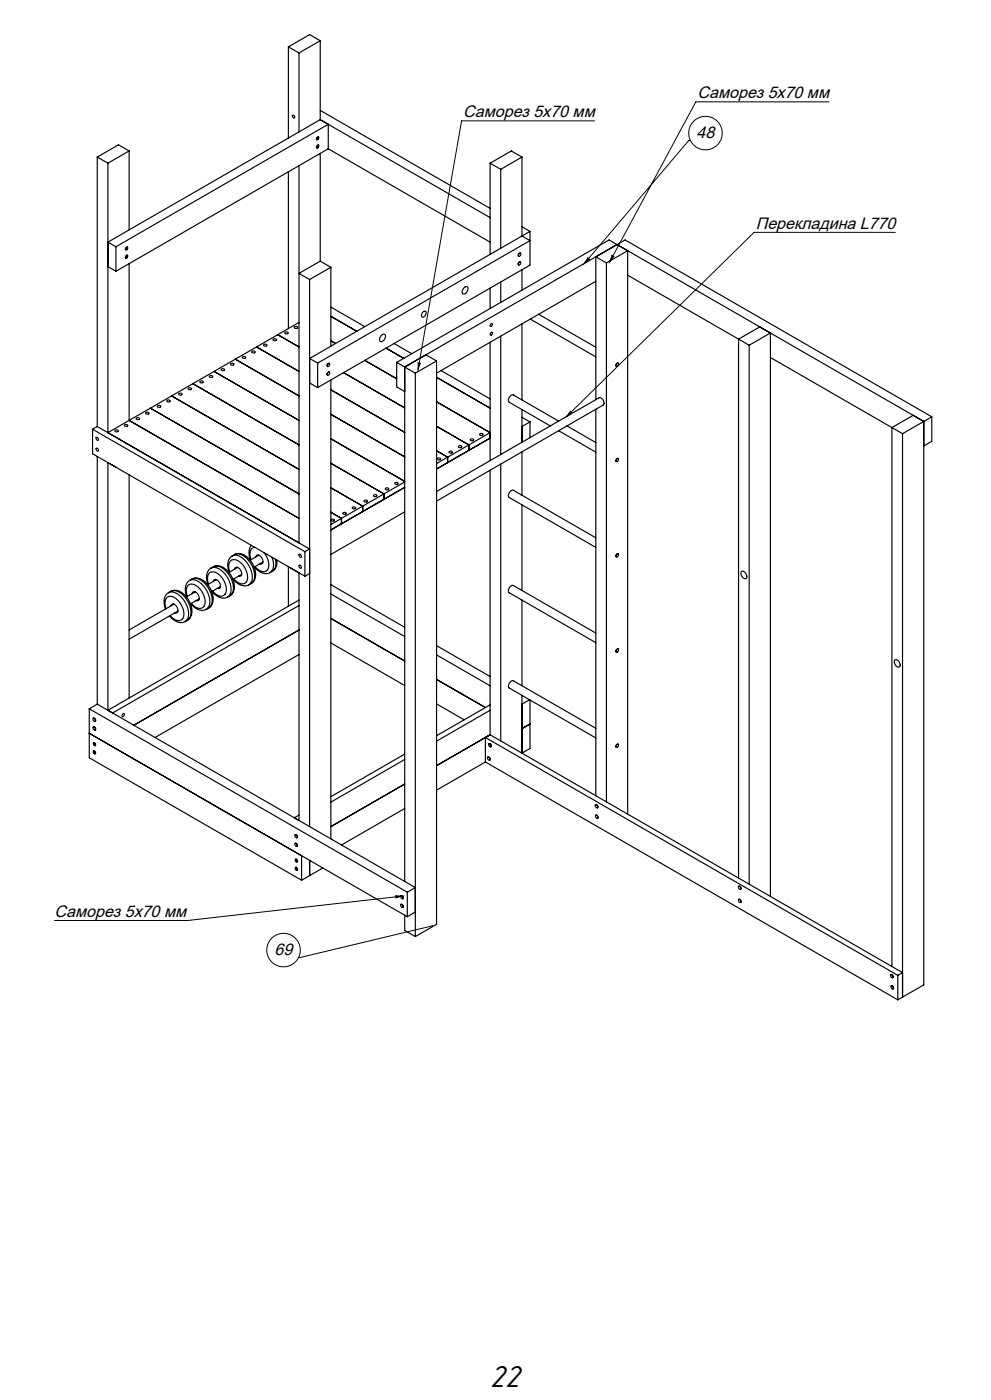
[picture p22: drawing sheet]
<svg xmlns="http://www.w3.org/2000/svg" width="297mm" height="420mm" viewBox="0 0 297 420" stroke-linecap="round" stroke-linejoin="round" font-family="sans-serif">
<defs><g id="words">
<text font-size="9.5" x="146.8" y="416.1">22</text>
<g font-size="5">
<text x="209.1" y="29.4">Саморез 5х70 мм</text>
<text x="138.8" y="35.2">Саморез 5х70 мм</text>
<text x="208.8" y="41.5">48</text>
<text x="226.5" y="68.6">Перекладина L770</text>
<text x="16.4" y="275.1">Саморез 5х70 мм</text>
<text x="82.3" y="286.6">69</text>
</g>
</g></defs>
<g fill="none" stroke="#000" stroke-width=".35">
<path d="M86.4 14.1l3.2 1.8M86.4 14.1v27.3M89.6 15.9v23.7M96 12.2l-3.2-1.8-6.4 3.7M96 12.2l-6.4 3.7M96 12.2v23.7M87.7 34.6l.2-.1 .4 .4a.35 .35 0 0 1-.2 .6 .35 .35 0 0 1-.4-.5zM96 35.9l-63.7 36.7 2.4 1.4M96 35.9l50.9 29.4M96 33.1l50.9 29.4M29.2 47.1v80.9M29.2 47.1l3.1 1.9"/>
<path d="M32.3 49v80.8l19.1-11M38.7 45.3l-6.4 3.7M38.7 45.3v23.7M38.7 45.3l-3.2-1.9-6.3 3.7M86.4 51.5v47.1M89.6 49.7v113.2M95.1 43.6a.32 .32 0 0 1 .5 0 .32 .32 0 0 1-.1 .5 .38 .38 0 0 1-.7 .2 .38 .38 0 0 1 .2-.6zM95.1 41.1a.32 .32 0 0 1 .5 .1 .32 .32 0 0 1-.1 .5 .38 .38 0 0 1-.7 .2 .38 .38 0 0 1 .2-.7zM96 46v32.4M98.4 44.6v-7.3l-63.7 36.7M98.4 44.6l-63.7 36.8M98.4 44.6l48.5 28"/>
<path d="M146.9 49v27.3M146.9 49l3.2 1.8M150.1 50.8v23.7M156.4 47.1l-3.1-1.8-6.4 3.7M156.4 47.1l-6.3 3.7M156.4 47.1v23.7M32.3 80l2.4 1.4M34.7 74v7.4M37.8 74.2a.32 .32 0 0 1 .5 0 .32 .32 0 0 1-.1 .5 .38 .38 0 0 1-.7 .2 .38 .38 0 0 1 .2-.6zM37.8 76.6a.32 .32 0 0 1 .5 .1 .32 .32 0 0 1-.1 .5 .38 .38 0 0 1-.7 .2 .38 .38 0 0 1 .2-.7zM38.7 79.1v47l50.9 29.4M96 78.4l-6.4 3.6 3.2 1.9"/>
<path d="M96 78.4l3.2 1.8M155.6 76.1a.34 .34 0 0 1 .5 0 .34 .34 0 0 1-.1 .5 .35 .35 0 0 1-.6 .3 .35 .35 0 0 1 .1-.7zM155.6 78.7a.32 .32 0 0 1 .5 0 .32 .32 0 0 1-.1 .5 .38 .38 0 0 1-.7 .2 .38 .38 0 0 1 .2-.6zM156 78.6l-.6 .3 .1 .6M156 76l-.6 .2-.1 .5 .2 .2M156.4 70.8l-63.6 36.7 2.4 1.4M156.4 70.8l2.4 1.4-63.6 36.7M156.4 68l2.4 1.4M158.8 69.4v10.1l-63.6 36.8M158.8 69.4l-2.4 1.4M178.6 77l8.7-5 92 53.1M178.6 77l3.1 1.9"/>
<path d="M178.6 77v42.9M181.7 78.9v161.7M181.7 78.9l6.4-3.7v169M184.9 73.4l-63.6 36.7M85.4 99.7l.2-.1a.44 .44 0 0 1 .6 0 .44 .44 0 0 1 0 .6 .44 .44 0 0 1-.6-.1zM88.2 98.1l.2-.1a.44 .44 0 0 1 .7-.1 .44 .44 0 0 1 0 .7 .44 .44 0 0 1-.7-.1zM89.6 96.7l-6.4 3.7M92.8 83.9v164.1M99.2 94.9l7.7 4.5M99.2 80.2l-6.4 3.7M99.2 80.2v23.7M99.2 92.1l10.1 5.9"/>
<path d="M126.8 93.6a.56 .56 0 0 1 .8-.2 .56 .56 0 0 1 0 .9l-.3 .5a.59 .59 0 0 1-.9 .2 .59 .59 0 0 1 0-.9zM139.1 86.3a.68 .68 0 0 1 1-.2 .68 .68 0 0 1 .1 1l-.3 .6a.75 .75 0 0 1-1.1 .5 .75 .75 0 0 1-.2-1.2zM146.9 86.4v6.2M147.1 97.2a.3 .3 0 0 1 .5-.1 .3 .3 0 0 1-.1 .5 .34 .34 0 0 1-.5 .3 .34 .34 0 0 1 0-.6zM147.1 99.8a.3 .3 0 0 1 .5 0 .3 .3 0 0 1-.1 .4 .34 .34 0 0 1-.5 .3 .34 .34 0 0 1 0-.6zM150.1 84.6v6.1M156.4 80.9v6.1M156.4 97.2v22.8M158.9 95.7l19.7 11.4M161.4 94.3l17.2 9.9M178.6 84.4l-47.8 27.5M188.1 82.6l36.4 21"/>
<path d="M227.7 98.1l-6.4 3.6v161.7M51.4 118.8l38.2 22M53.6 118.1l.2-.1a.44 .44 0 0 1 .6-.1 .44 .44 0 0 1 0 .7 .44 .44 0 0 1-.6-.1zM56.4 116.5l.2-.2a.44 .44 0 0 1 .7 0 .44 .44 0 0 1 0 .6 .44 .44 0 0 1-.7 0zM57.8 115.1l31.8 18.4M60 114.4l.1-.1a.44 .44 0 0 1 .7-.1 .44 .44 0 0 1 0 .7 .44 .44 0 0 1-.7-.1zM62.8 112.8l.2-.1a.44 .44 0 0 1 .6-.1 .44 .44 0 0 1 0 .7 .44 .44 0 0 1-.6-.1zM64.2 111.4l25.4 14.7M66.3 110.7l.2-.1a.44 .44 0 0 1 .7 0 .44 .44 0 0 1 0 .6 .44 .44 0 0 1-.7 0zM69.1 109.1l.2-.1a.44 .44 0 0 1 .7-.1 .44 .44 0 0 1 0 .7 .44 .44 0 0 1-.7-.1zM70.5 107.8l19.1 11M72.7 107.1l.2-.1a.44 .44 0 0 1 .6-.1 .44 .44 0 0 1 0 .6 .44 .44 0 0 1-.6 0z"/>
<path d="M75.5 105.4l.2-.1a.44 .44 0 0 1 .6 0 .44 .44 0 0 1 0 .6 .44 .44 0 0 1-.6 0zM76.9 104.1l12.7 7.3M79 103.4l.2-.1a.44 .44 0 0 1 .7-.1 .44 .44 0 0 1 0 .7 .44 .44 0 0 1-.7-.1zM81.9 101.8l.2-.1a.44 .44 0 0 1 .6-.1 .44 .44 0 0 1 0 .6 .44 .44 0 0 1-.6 0zM83.2 100.4l-31.8 18.4M83.2 100.4l6.4 3.7M92.8 114.9l2.4 1.4M95.2 108.9v7.4M98.1 112.5l.1 .1M98.3 109.1a.32 .32 0 0 1 .5 .1 .32 .32 0 0 1-.1 .4 .38 .38 0 0 1-.3 .4 .38 .38 0 0 1-.4-.3 .38 .38 0 0 1 .3-.5zM98.4 111.8a.32 .32 0 0 1 .5 0 .32 .32 0 0 1-.2 .5 .38 .38 0 0 1-.6 .2 .38 .38 0 0 1 .2-.7zM98.6 109l-.5 .3 .1 .7"/>
<path d="M98.6 111.6l-.5 .3v.6M98.6 109h.1M98.6 111.6l.1 .1M99.2 102.2l1.4 .9M99.2 116.9l22.1 12.8M99.2 114v137.7M103 111.8l18.3 10.6M109.3 108.1l9.6 5.5M114.3 100.6a.68 .68 0 0 1 1.1-.2 .68 .68 0 0 1 0 1l-.3 .5a.75 .75 0 0 1-1 .6 .75 .75 0 0 1-.2-1.2zM115.7 104.4l5.3 3.1M118.1 103.1l5.3 3M118.9 108.7l5.6 3.2"/>
<path d="M118.9 108.7l63.6-36.7 94.4 54.4M118.9 108.7v7.4l2.4 1.4M121.3 110.1v154.3M124.5 111.9v169.1M130.8 113.2l16.1 9.2M130.8 108.3l-6.3 3.6M130.8 108.3l-3.1-1.9-6.4 3.7M130.8 108.3v169l-6.3 3.7M132.2 111.2l14.7 8.5M146.9 102.7v35.5M150.1 100.8v35.6M184.9 109.1a.32 .32 0 0 1 .5 0 .32 .32 0 0 1-.1 .5 .38 .38 0 0 1-.4 .3 .38 .38 0 0 1-.4-.3 .38 .38 0 0 1 .3-.4z"/>
<path d="M185.3 109l-.6 .2v.7M224.5 103.6l6.4-3.7v169M224.5 103.6v161.7M230.9 107.3l39.6 22.8M27.7 128.8l63.7 36.7M27.7 128.8v7.3l63.7 36.8M28.9 134.5l.5 .3a.35 .35 0 0 1-.1 .6 .35 .35 0 0 1-.4-.4zM28.9 131.2l.5 .3a.35 .35 0 0 1-.1 .6 .35 .35 0 0 1-.4-.4zM29.2 128l-1.5 .8M29.2 128l63.6 36.7-1.4 .8M29.2 136.9v74.3M32.3 138.8v74.3l57.3-33.1"/>
<path d="M34.5 129.1l.2-.1a.44 .44 0 0 1 .6-.1 .44 .44 0 0 1 0 .7 .44 .44 0 0 1-.6-.1zM37.3 127.5l.2-.1a.44 .44 0 0 1 .7-.1 .44 .44 0 0 1 0 .7 .44 .44 0 0 1-.7-.1zM40.9 125.4l.2-.1a.44 .44 0 0 1 .6 0 .44 .44 0 0 1 0 .6 .44 .44 0 0 1-.6 0zM43.7 123.8l.2-.1a.44 .44 0 0 1 .6-.1 .44 .44 0 0 1 0 .7 .44 .44 0 0 1-.6-.1zM45.1 122.4l44.5 25.8M47.2 121.8l.2-.1a.44 .44 0 0 1 .7-.1 .44 .44 0 0 1 0 .6 .44 .44 0 0 1-.7 0zM50.1 120.1l.1-.1a.44 .44 0 0 1 .7 0 .44 .44 0 0 1 0 .6 .44 .44 0 0 1-.7-.1zM99.2 124.3l22.1 12.8M99.2 131.6l22.1 12.8M99.2 139l15.9 9.2v1.6M130.8 120.5l16.1 9.3-16.1 9.3M130.8 135.2l3.4 1.9v1.7"/>
<path d="M130.8 127.9l9.7 5.6v1.6M131.1 137.5l.2-.1a.44 .44 0 0 1 .6 0 .44 .44 0 0 1 0 .6 .44 .44 0 0 1-.6-.1zM134.6 135.5l.2-.1a.44 .44 0 0 1 .7-.1 .44 .44 0 0 1 0 .7 .44 .44 0 0 1-.7-.1zM137.5 133.8l.1-.1a.44 .44 0 0 1 .7 0 .44 .44 0 0 1 0 .6 .44 .44 0 0 1-.7 0zM141 131.8l.2-.1a.44 .44 0 0 1 .6-.1 .44 .44 0 0 1 0 .7 .44 .44 0 0 1-.6-.1zM143.8 130.2l.2-.1a.44 .44 0 0 1 .7-.1 .44 .44 0 0 1 0 .7 .44 .44 0 0 1-.7-.1zM146.9 131.4l-16.1 9.3M150.1 139.2v83.1M156.4 122.9v9.8M156.4 135.6v13M156.4 125.2l2.4 1.4M158.8 126.6v4.7"/>
<path d="M158.8 126.6l-2.4 1.4M167.4 126.3l-13.5-7.8a1.44 1.44 0 0 0-1.3 2.2l12.3 7.1M167.4 129.2l11.2 6.4M169.9 127.8l8.7 5M178.6 122.8v115.9M184.9 137.7a.32 .32 0 0 1 .5 0 .32 .32 0 0 1-.1 .5 .38 .38 0 0 1-.4 .3 .38 .38 0 0 1-.4-.3 .38 .38 0 0 1 .3-.4zM185.3 137.6l-.6 .2v.7M270.5 130.1v169M276.9 126.4v169.1l-7.8 4.5M276.9 126.4l-3.2-1.8-6.4 3.7v161.7M279.3 125.1l-8.8 5M279.3 125.1v7.3l-2.4 1.4"/>
<path d="M34.7 140.2h.1M38.7 142.5v66.9M99.2 146.3l9.5 5.5v1.7M99.2 153.7l3.1 1.8v1.6M99.3 155.9l.2-.1a.44 .44 0 0 1 .6-.1 .44 .44 0 0 1 0 .7 .44 .44 0 0 1-.6-.1zM102.8 153.9l.2-.2a.44 .44 0 0 1 .6 0 .44 .44 0 0 1 0 .6 .44 .44 0 0 1-.6 0zM105.6 152.2l.2-.1a.44 .44 0 0 1 .7-.1 .44 .44 0 0 1 0 .7 .44 .44 0 0 1-.7-.1zM109.2 150.2l.2-.1a.44 .44 0 0 1 .6-.1 .44 .44 0 0 1 0 .7 .44 .44 0 0 1-.6-.1zM112 148.5l.2-.1a.44 .44 0 0 1 .6 0 .44 .44 0 0 1 0 .6 .44 .44 0 0 1-.6 0zM115.5 146.5l.2-.1a.44 .44 0 0 1 .7-.1 .44 .44 0 0 1 0 .7 .44 .44 0 0 1-.7-.1zM118.4 144.9l.2-.1a.44 .44 0 0 1 .6-.1 .44 .44 0 0 1 0 .6 .44 .44 0 0 1-.6 0zM121.3 144.6l-22.1 12.8"/>
<path d="M121.3 146.2l-22.1 12.8M121.3 153.6l-22.1 12.7M130.8 147.5l48.7-28.2a1.44 1.44 0 0 1 1.3 2.2l-50 28.8M146.9 141.1v79.3M156.4 151.4v25.7M50.5 177.8a3.7 3.7 0 0 1 4.2 1.8 5.7 5.7 0 0 1 1.2 6.6l-.4 .3M50.5 177.8a3.9 3.9 0 0 0-.9 4.9M51.2 177.4a3.7 3.7 0 0 1 4.2 1.8 5.7 5.7 0 0 1 1.2 6.5l-.4 .4M51.2 177.4l-.7 .4M51.2 177.4a4 4 0 0 1 5 2.1 4.9 4.9 0 0 1 .4 6.3l-.4 .3M56.1 178.9a2.49 2.49 0 0 1 1.1-3.7 5.2 5.2 0 0 1 3.9 6.7 2.11 2.11 0 0 1-3.2-.3l-.6-.6M56.9 174.1a3.7 3.7 0 0 1 4.2 1.8 5.7 5.7 0 0 1 1.1 6.6l-.3 .3"/>
<path d="M56.9 174.1a3.9 3.9 0 0 0-.9 4.9M57.6 173.7a3.7 3.7 0 0 1 4.2 1.8 5.7 5.7 0 0 1 1.2 6.6l-.4 .3M57.6 173.7l-.7 .4M57.6 173.7a4 4 0 0 1 5 2.1 4.9 4.9 0 0 1 .3 6.3l-.3 .3M57.6 178.1a.77 .77 0 0 1 .7-.6 .77 .77 0 0 1 .8 .5l.5 1a.75 .75 0 0 1 .1 .9 .75 .75 0 0 1-.9 .3M58.5 177.6l-2.6 1.5M59.7 179.6l-2.6 1.6M62.5 175.3a2.49 2.49 0 0 1 1.1-3.8 5.2 5.2 0 0 1 3.9 6.8 2.11 2.11 0 0 1-3.3-.4l-.5-.6M63.2 170.5a3.7 3.7 0 0 1 4.2 1.7 5.7 5.7 0 0 1 1.2 6.6l-.4 .3M63.2 170.5a3.9 3.9 0 0 0-.9 4.9M63.5 177.4a3.9 3.9 0 0 0 4.7 1.7M63.9 170a3.7 3.7 0 0 1 4.3 1.8 5.7 5.7 0 0 1 1.1 6.6l-.4 .3"/>
<path d="M63.9 170l-.7 .5M63.9 170a4 4 0 0 1 5 2.1 4.9 4.9 0 0 1 .4 6.4l-.4 .2M64 174.4a.77 .77 0 0 1 .7-.6 .77 .77 0 0 1 .7 .5l.6 1a.75 .75 0 0 1 0 .9 .75 .75 0 0 1-.8 .3M64.9 173.9l-2.7 1.5M66.1 176l-2.7 1.5M68.9 171.6a2.49 2.49 0 0 1 1.1-3.7 5.2 5.2 0 0 1 3.8 6.7 2.11 2.11 0 0 1-3.2-.4l-.5-.5M68.9 178.7l-.7 .4M69.6 166.8a3.7 3.7 0 0 1 4.2 1.7 5.7 5.7 0 0 1 1.2 6.6l-.4 .3M69.6 166.8a3.9 3.9 0 0 0-.9 4.9M69.9 173.8a3.9 3.9 0 0 0 4.7 1.6M70.3 166.4a3.7 3.7 0 0 1 4.2 1.7 5.7 5.7 0 0 1 1.2 6.6l-.4 .3M70.3 166.4l-.7 .4"/>
<path d="M70.3 166.4a4 4 0 0 1 5 2.1 4.9 4.9 0 0 1 .3 6.3l-.3 .2M70.3 170.7a.77 .77 0 0 1 .7-.6 .77 .77 0 0 1 .8 .5l.6 1a.75 .75 0 0 1 0 .9 .75 .75 0 0 1-.9 .3M71.2 170.2l-2.6 1.5M72.4 172.3l-2.6 1.5M75.3 175l-.7 .4M75.3 163.6l-.5 .9-.2 .9 .5 2.6M76.3 170.1a3.9 3.9 0 0 0 4.6 1.7M76.4 164.2h-.1a2.09 2.09 0 0 0-1.3 2.9l.2 .8M76.7 167.1a.77 .77 0 0 1 .7-.7 .77 .77 0 0 1 .8 .6l.5 1a.75 .75 0 0 1 .1 .9 .75 .75 0 0 1-.9 .2M77.6 166.5l-2.6 1.6M78.8 168.6l-2.6 1.5M79.1 165.8a4.7 4.7 0 0 1 .9 5.3 2.62 2.62 0 0 1-3.6-1.1"/>
<path d="M81.5 167.2a3.8 3.8 0 0 1-.6 4.6M81.7 171.4l-.8 .4M82.5 167.8l.2 1a2.61 2.61 0 0 1-1 2.6M82.9 168l-.1 2-.4 .7-.7 .7M86.4 170v11.9M87.2 170.5l2.4 1.3v74.3M87.2 170.5h.1M89.7 166.3l.6 .3a.35 .35 0 0 1-.2 .6 .35 .35 0 0 1-.4-.4zM89.7 169.6l.6 .3a.35 .35 0 0 1-.2 .6 .35 .35 0 0 1-.4-.4zM91.4 165.5v7.4M92.8 172l-1.4 .9M99.2 178.2l22.1 12.8"/>
<path d="M99.2 175.4l22.1 12.8M178.6 161.3l-24.7-14.2a1.44 1.44 0 0 0-1.3 2.2l26 14.9M184.9 166.2a.32 .32 0 0 1 .5 .1 .32 .32 0 0 1-.1 .4 .38 .38 0 0 1-.4 .4 .38 .38 0 0 1-.4-.4 .38 .38 0 0 1 .3-.4zM185.3 166.1l-.6 .3v.7M222.2 171.5a1.29 1.29 0 0 1 1.4 .6 1.29 1.29 0 0 1-.2 1.5 1.59 1.59 0 0 1-1.2-2.1zM49.8 182.6a2.49 2.49 0 0 1 1.1-3.7 5.2 5.2 0 0 1 3.8 6.7 2.11 2.11 0 0 1-3.2-.4l-.5-.5M50.8 184.8a3.9 3.9 0 0 0 4.7 1.7M51.2 181.8a.77 .77 0 0 1 .7-.7 .77 .77 0 0 1 .8 .6l.6 .9a.75 .75 0 0 1 0 1 .75 .75 0 0 1-.9 .2M52.1 181.2l-13.4 7.8M53.3 183.3l-14.6 8.5M56.2 186.1l-.7 .4M57.2 181.1a3.9 3.9 0 0 0 4.7 1.7"/>
<path d="M62.6 182.4l-.7 .4M89.6 181.7l-55.9 32.2M89.6 189l-49.5 28.6M89.6 196.4l-43.1 24.8M99.2 185.5l22.1 12.8M99.2 192.9l22.1 12.8M130.8 196.5l16.1 9.2M130.8 193.7l16.1 9.3M156.4 180v25.7M178.6 189.9l-24.7-14.2a1.44 1.44 0 0 0-1.3 2.1l26 15M184.9 194.8a.32 .32 0 0 1 .5 0 .32 .32 0 0 1-.1 .5 .38 .38 0 0 1-.4 .4 .38 .38 0 0 1-.4-.4 .38 .38 0 0 1 .3-.4zM185.3 194.7l-.6 .3v.6"/>
<path d="M268.2 198a1.29 1.29 0 0 1 1.3 .7 1.29 1.29 0 0 1-.1 1.4 1.59 1.59 0 0 1-1.2-2.1zM26.7 212.6v14.7l63.7 36.8M26.7 220l95.4 55M26.7 212.6l95.4 55.1M27.9 218.2h.4a.44 .44 0 0 1 .4 .5 .44 .44 0 0 1-.6 .3 .44 .44 0 0 1-.2-.5zM27.9 215.5l.4 .1a.44 .44 0 0 1 .4 .5 .44 .44 0 0 1-.6 .3 .44 .44 0 0 1-.2-.6zM28 218.1l.6 .3-.1 .6M28 215.5l.6 .2-.1 .7M29.2 211.2l95.3 55.1-2.4 1.4M29.2 211.2l-2.5 1.4M36.8 214.2a.34 .34 0 0 1 .5 0 .34 .34 0 0 1-.1 .5 .35 .35 0 0 1-.6 .2 .35 .35 0 0 1 .1-.6zM130.8 203.8l14.7 8.5"/>
<path d="M130.8 211.2l8.3 4.7M146.9 213.1l-16.1 9.3M146.9 211.5l-16.1 9.2M156.4 208.6v17.3l2.4-1.3v-14.6M158.7 209.9l-2.3 1.3M158.8 217.2l-2.4 1.4M178.6 218.5l-24.7-14.3a1.44 1.44 0 0 0-1.3 2.2l26 15M28 222.9a.45 .45 0 0 1 .6 .2 .45 .45 0 0 1-.3 .6l-.3-.4zM28 225.3a.45 .45 0 0 1 .6 .2 .45 .45 0 0 1-.3 .6l-.3-.4zM121.3 235.2l-22.1 12.8M121.3 227.9l-22.1 12.7M121.3 226.2l-22.1 12.8"/>
<path d="M145.5 228.6l-14.7 8.4M145.5 228.6v-7.4l123.6 71.4M145.5 228.6l123.6 71.4M146.1 227.2h.5a.44 .44 0 0 1 .3 .6 .44 .44 0 0 1-.5 .3 .44 .44 0 0 1-.3-.6zM146.2 227.1l.6 .3-.1 .6M146.5 223.2h.4a.44 .44 0 0 1 .4 .6 .44 .44 0 0 1-.6 .3 .44 .44 0 0 1-.2-.6zM146.6 223.1l.5 .3v.6M146.9 220.4l-16.1 9.3M146.9 220.4l123.6 71.4-1.4 .8M184.9 223.4a.32 .32 0 0 1 .5 0 .32 .32 0 0 1-.1 .5 .38 .38 0 0 1-.4 .3 .38 .38 0 0 1-.4-.3 .38 .38 0 0 1 .3-.4zM185.3 223.3l-.6 .3v.6M88.4 250.5h.4a.44 .44 0 0 1 .4 .5 .44 .44 0 0 1-.6 .4 .44 .44 0 0 1-.2-.6z"/>
<path d="M88.4 253.1h.4a.44 .44 0 0 1 .4 .5 .44 .44 0 0 1-.6 .4 .44 .44 0 0 1-.2-.6zM88.5 250.4l.6 .3-.1 .6M88.5 253l.6 .3-.1 .6M88.5 257.8a.45 .45 0 0 1 .6 .2 .45 .45 0 0 1-.3 .6l-.3-.4zM89.6 244.5l-1.4 .8M90.4 256.7v7.4M92.8 258.1v4.6M121.3 242.6l-19 10.9M178.4 241.5h.4a.44 .44 0 0 1 .4 .6 .44 .44 0 0 1-.5 .3 .44 .44 0 0 1-.3-.6zM178.5 241.4l.6 .3-.1 .6M178.5 244.6l.4 .1a.44 .44 0 0 1 .4 .5 .44 .44 0 0 1-.6 .3 .44 .44 0 0 1-.3-.6zM178.5 244.6l.6 .3v.6"/>
<path d="M88.5 260.2a.45 .45 0 0 1 .6 .3 .45 .45 0 0 1-.3 .6l-.3-.4zM96.8 260.4l-6.4 3.7M120.1 271.4h.4a.44 .44 0 0 1 .4 .6 .44 .44 0 0 1-.5 .3 .44 .44 0 0 1-.3-.6zM120.1 268.8h.4a.44 .44 0 0 1 .4 .5 .44 .44 0 0 1-.5 .4 .44 .44 0 0 1-.3-.6zM120.2 271.3l.6 .3-.1 .6M120.2 268.7l.6 .3-.1 .6M121.3 274.6v4.5l3.2 1.9M122.1 267.7v7.3M124.5 273.6l-2.4 1.4M221.3 266h.5a.44 .44 0 0 1 .3 .5 .44 .44 0 0 1-.5 .3 .44 .44 0 0 1-.3-.5zM221.3 269.9h.5a.44 .44 0 0 1 .3 .5 .44 .44 0 0 1-.5 .4 .44 .44 0 0 1-.3-.6zM221.4 265.9l.6 .3-.1 .6"/>
<path d="M221.4 269.8l.6 .3-.1 .6M266.9 292.5h.4a.44 .44 0 0 1 .4 .5 .44 .44 0 0 1-.5 .4 .44 .44 0 0 1-.3-.6zM267 292.4l.6 .3-.1 .6M267 295.8l.5 .1a.44 .44 0 0 1 .3 .5 .44 .44 0 0 1-.5 .3 .44 .44 0 0 1-.3-.6zM267.1 295.8l.6 .2-.1 .7M269.1 292.6v7.4"/>
<circle cx="95.1" cy="44.1" r=".25"/>
<circle cx="95.1" cy="41.5" r=".25"/>
<circle cx="37.9" cy="74.6" r=".25"/>
<circle cx="37.9" cy="77.2" r=".25"/>
<circle cx="28.4" cy="223.3" r=".25"/>
<circle cx="28.4" cy="225.9" r=".25"/>
<circle cx="88.9" cy="258.2" r=".25"/>
<circle cx="88.9" cy="260.8" r=".25"/>
</g>
<g fill="none" stroke="#000" stroke-width=".3">
<path d="M178.2 36.3h-39.9l-13 74.5M248.5 30.6h-40l-25.7 47.9M206.9 42.1h-.5l-31.3 36.9M176.2 77.2a.32 .32 0 0 0 .1 .5 .32 .32 0 0 0 .4 0l-1.6 1.3zM183.5 76.5a.32 .32 0 0 0 .1 .4 .32 .32 0 0 0 .4-.1l-1.2 1.7zM268.3 69.7h-42.3l-56.2 55.3M125.3 108.8a.32 .32 0 0 0 .3 .3 .32 .32 0 0 0 .4-.2l-.7 1.9zM171 123.3a.32 .32 0 0 0 0 .4 .32 .32 0 0 0 .5 0l-1.7 1.3zM118.5 268.8h2.1l-2 .6a.32 .32 0 0 0 .2-.4 .32 .32 0 0 0-.3-.2zM120.6 268.8l-64.3 7.4h-40M129.6 277.7l-40.1 9.5"/>
<circle cx="211.4" cy="39.9" r="5"/>
<circle cx="85" cy="285" r="5"/>
</g>
<path d="M-.1 80.5v1.2zM-.1 98.8v.9zM-.1 87.4v2zM176.2 77.2a.32 .32 0 0 0 .1 .5 .32 .32 0 0 0 .4 0l-1.6 1.3zM129.4 277.6l.1 .3h.3l-.1-.3zM183.5 76.5a.32 .32 0 0 0 .1 .4 .32 .32 0 0 0 .4-.1l-1.2 1.7zM171 123.3a.32 .32 0 0 0 0 .4 .32 .32 0 0 0 .5 0l-1.7 1.3zM118.5 268.8h2.1l-2 .6a.32 .32 0 0 0 .2-.4 .32 .32 0 0 0-.3-.2zM125.3 108.8a.32 .32 0 0 0 .3 .3 .32 .32 0 0 0 .4-.2l-.7 1.9z" fill="#000"/>
<use href="#words"/>
</svg>
